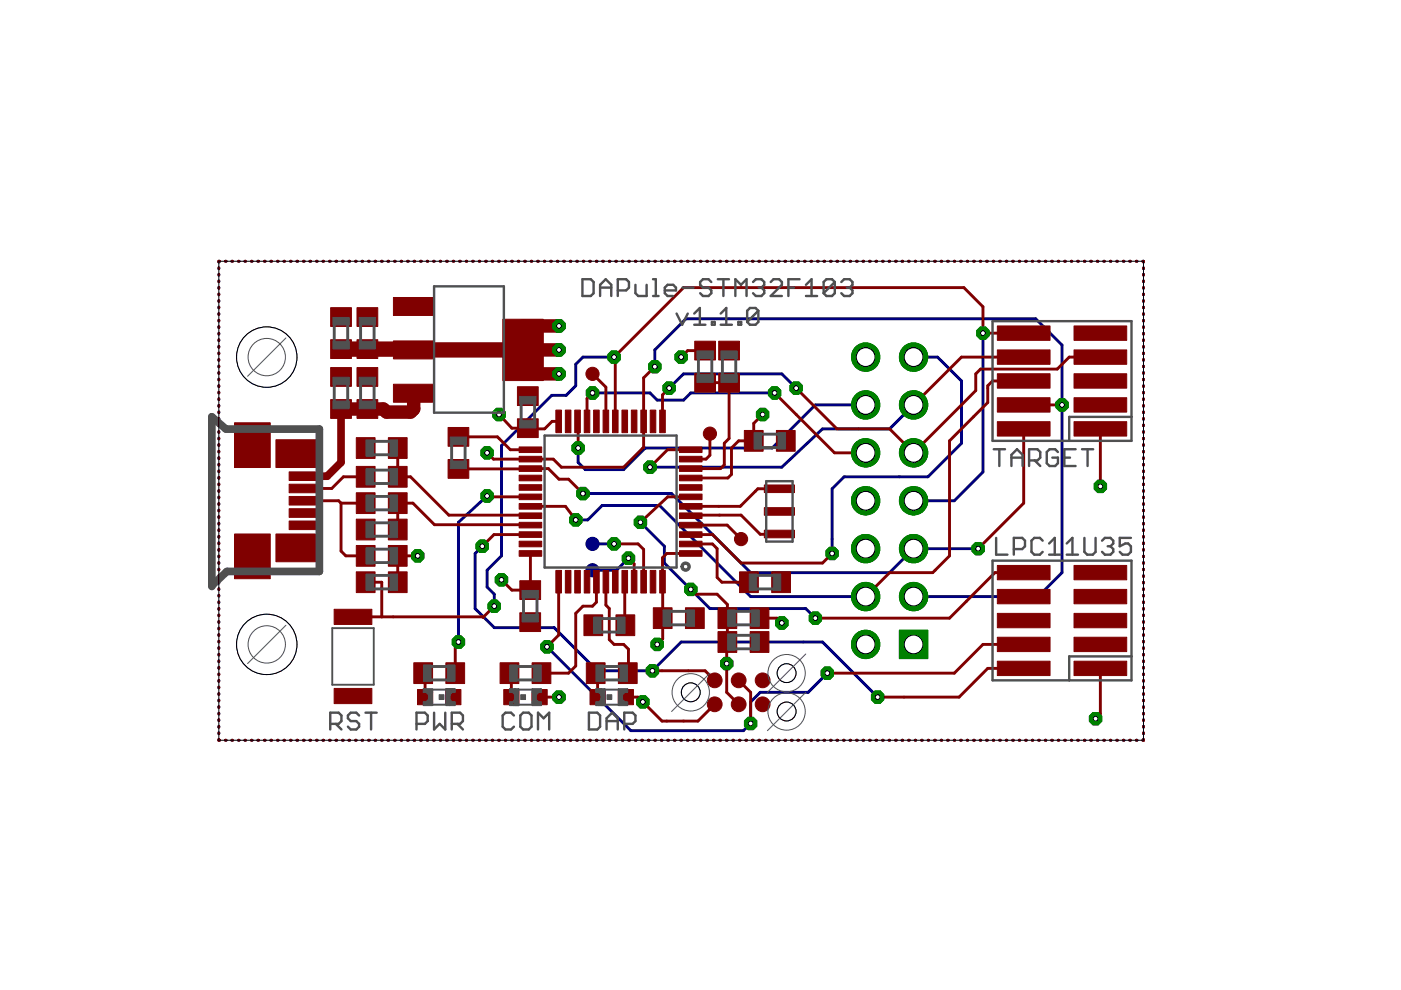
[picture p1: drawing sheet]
<svg xmlns="http://www.w3.org/2000/svg" width="297mm" height="210mm" viewBox="0 0 297 210" stroke-linecap="round" stroke-linejoin="round" font-family="sans-serif">
<g fill="#000080" stroke="#000080" stroke-width=".21">
<circle cx="125.6" cy="120.9" r="1.4"/>
<circle cx="125.6" cy="115.3" r="1.4"/>
</g>
<g fill="none" stroke="#000080" stroke-width=".61">
<path d="M46.4 56.8v.2M46.4 58.2v.1M46.4 59.6v.1M46.6 55.4h-.2v.2M47.8 55.4h.1M49.1 55.4h.2M50.5 55.4h.2M51.9 55.4h.2M53.3 55.4h.1M54.7 55.4h.1M56 55.4h.2M57.4 55.4h.2"/>
<path d="M58.8 55.4h.2M60.2 55.4h.1M61.6 55.4h.1M62.9 55.4h.2M64.3 55.4h.2M65.7 55.4h.2M67.1 55.4h.1M68.5 55.4h.1M69.8 55.4h.2M71.2 55.4h.2M72.6 55.4h.2M74 55.4h.1"/>
<path d="M75.4 55.4h.1M76.8 55.4h.1M78.1 55.4h.2M79.5 55.4h.2M80.9 55.4h.1M82.3 55.4h.1M83.7 55.4h.1M85 55.4h.2M86.4 55.4h.2M87.8 55.4h.1M89.2 55.4h.1M90.6 55.4h.1"/>
<path d="M91.9 55.4h.2M93.3 55.4h.2M94.7 55.4h.1M96.1 55.4h.1M97.4 55.4h.2M98.8 55.4h.2M100.2 55.4h.2M101.6 55.4h.1M103 55.4h.1M104.3 55.4h.2M105.7 55.4h.2M107.1 55.4h.2"/>
<path d="M108.5 55.4h.1M109.9 55.4h.1M111.2 55.4h.2M112.6 55.4h.2M114 55.4h.2M115.4 55.4h.1M116.8 55.4h.1M118.1 55.4h.2M119.5 55.4h.2M120.9 55.4h.2M122.3 55.4h.1M123.7 55.4h.1"/>
<path d="M125 55.4h.2M126.4 55.4h.2M127.8 55.4h.2M129.2 55.4h.1M130.6 55.4h.1M131.9 55.4h.2M133.3 55.4h.2M134.7 55.4h.2M136.1 55.4h.1M137.4 55.4h.2M138.8 55.4h.2M140.2 55.4h.2"/>
<path d="M141.6 55.4h.2M143 55.4h.1M144.3 55.4h.2M145.7 55.4h.2M147.1 55.4h.2M148.5 55.4h.1M149.9 55.4h.1M151.2 55.4h.2M152.6 55.4h.2M154 55.4h.2M155.4 55.4h.1M156.8 55.4h.1"/>
<path d="M158.1 55.4h.2M159.5 55.4h.2M160.9 55.4h.2M162.3 55.4h.1M163.7 55.4h.1M165 55.4h.2M166.4 55.4h.2M167.8 55.4h.2M169.2 55.4h.1M170.6 55.4h.1M171.9 55.4h.2M173.3 55.4h.2"/>
<path d="M174.7 55.4h.2M176.1 55.4h.1M177.4 55.4h.2M178.8 55.4h.2M180.2 55.4h.2M181.6 55.4h.2M183 55.4h.1M184.3 55.4h.2M185.7 55.4h.2M187.1 55.4h.2M188.5 55.4h.1M189.9 55.4h.1"/>
<path d="M191.2 55.4h.2M192.6 55.4h.2M194 55.4h.2M195.4 55.4h.1M196.8 55.4h.1M198.1 55.4h.2M199.5 55.4h.2M200.9 55.4h.2M202.3 55.4h.1M203.7 55.4h.1M205 55.4h.2M206.4 55.4h.2"/>
<path d="M207.8 55.4h.2M209.2 55.4h.1M210.6 55.4h.1M211.9 55.4h.2M213.3 55.4h.2M214.7 55.4h.2M216.1 55.4h.1M217.4 55.4h.2M218.8 55.4h.2M220.2 55.4h.2M221.6 55.4h.2M223 55.4h.1"/>
<path d="M224.3 55.4h.2M225.7 55.4h.2M227.1 55.4h.2M228.5 55.4h.1M229.9 55.4h.1M231.2 55.4h.2M232.6 55.4h.2M234 55.4h.2M235.4 55.4h.1M236.8 55.4h.1M238.1 55.4h.2M239.5 55.4h.2"/>
<path d="M240.9 55.4h.2M242.3 55.4h.1v.2M242.4 56.8v.2M242.4 58.2v.1M242.4 59.6v.1M46.4 60.9v.2M46.4 62.3v.2M46.4 63.7v.2M46.4 65.1v.2M46.4 66.5v.2M46.4 67.9v.2M46.4 69.3v.1"/>
<path d="M46.4 70.7v.1M46.4 72.1v.1M46.4 73.4v.2M46.4 74.8v.2M46.4 76.2v.2M46.4 77.6v.2M46.4 79v.2M130.2 75.7h-6.6l-1.5 1.5v4.6l-2.1 2h-3l-10.7 10.7v23.4l-3 3v3.6l1.5 1.5v2.5M138.8 77.7v-3.5l6.6-6.6h74.2l5.6 5.6v48.2l-5.1 5.1h-26.4M193.7 75.7h5.1l5.1 5.1v13.2l-7.2 7.1h-17.7l-2.6 2.5v13.7M208.4 70.6v29.5l-6.1 6.1h-8.6M242.4 60.9v.2"/>
<path d="M242.4 62.3v.2M242.4 63.7v.2M242.4 65.1v.2M242.4 66.5v.2M242.4 67.9v.2M242.4 69.3v.1M242.4 70.7v.1M242.4 72.1v.1M242.4 73.4v.2M242.4 74.8v.2M242.4 76.2v.2M242.4 77.6v.2"/>
<path d="M242.4 79v.2M46.4 80.4v.2M46.4 81.8v.2M46.4 83.2v.1M46.4 84.6v.1M46.4 86v.1M46.4 87.3v.2M46.4 88.7v.2M46.4 90.1v.2M46.4 91.5v.2M46.4 92.9v.2M46.4 94.3v.1"/>
<path d="M46.4 95.7v.1M46.4 97v.2M46.4 98.4v.2M46.4 99.8v.2M125.6 83.3h12.2l1.5 1.5h5.6l1.6-1.5h17.7M141.9 82.3l3-3h20.9l3 3M183.5 85.9h-10.6l-9.2 9.1h-26.9l-4.6 4.6h-8.1l-1.5-1.6v-3M193.7 85.9l-5.1 5h-14.2l-8.6 8.2h-28M242.4 80.4v.2M242.4 81.8v.2M242.4 83.2v.1M242.4 84.6v.1"/>
<path d="M242.4 86v.1M242.4 87.3v.2M242.4 88.7v.2M242.4 90.1v.2M242.4 91.5v.2M242.4 92.9v.2M242.4 94.3v.1M242.4 95.7v.1M242.4 97v.2M242.4 98.4v.2M242.4 99.8v.2M46.4 101.2v.2"/>
<path d="M46.4 102.6v.2M46.4 104v.2M46.4 105.4v.2M46.4 106.8v.2M46.4 108.2v.1M46.4 109.6v.1M46.4 111v.1M46.4 112.3v.2M46.4 113.7v.2M46.4 115.1v.2M46.4 116.5v.2M46.4 117.9v.2"/>
<path d="M46.4 119.3v.1M102.3 115.8l-1.6 1.5v11.7l4.1 4.1h12.7l9.1 9.1h11.7l6.1-6.1h30l11.7 11.7M103.3 105.2l-6.1 5.5v25.4M122.1 110.2h2.5l3.1-3h12.1l19.4 19.3h24.3M123.6 104.6h18.8l16.8 16.8h29.4l5.1-5.1h13.7M125.6 115.3h4.6M133.2 118.4l-2.5 2.5h-5.1M135.8 110.7l5.1 5.1v3.6l9.6 9.6h20.3l2.1 2.1M242.4 101.2v.2M242.4 102.6v.2M242.4 104v.2M242.4 105.4v.2"/>
<path d="M242.4 106.8v.2M242.4 108.2v.1M242.4 109.6v.1M242.4 111v.1M242.4 112.3v.2M242.4 113.7v.2M242.4 115.1v.2M242.4 116.5v.2M242.4 117.9v.2M242.4 119.3v.1M46.4 120.7v.1M46.4 122.1v.1"/>
<path d="M46.4 123.4v.2M46.4 124.8v.2M46.4 126.2v.2M46.4 127.6v.2M46.4 129v.2M46.4 130.4v.2M46.4 131.8v.2M46.4 133.2v.1M46.4 134.6v.1M46.4 136v.1M46.4 137.3v.2M46.4 138.7v.2"/>
<path d="M116 137.1l17.8 17.8h23.8l1.6-1.5v-4.6l2-2h10.1l4.1-4.1M242.4 120.7v.1M242.4 122.1v.1M242.4 123.4v.2M242.4 124.8v.2M242.4 126.2v.2M242.4 127.6v.2M242.4 129v.2M242.4 130.4v.2M242.4 131.8v.2M242.4 133.2v.1M242.4 134.6v.1"/>
<path d="M242.4 136v.1M242.4 137.3v.2M242.4 138.7v.2M46.4 156.8v.2h.2M46.4 140.1v.2M46.4 141.5v.2M46.4 142.9v.2M46.4 144.3v.1M46.4 145.7v.1M46.4 147.1v.1M46.4 148.4v.2M46.4 149.8v.2"/>
<path d="M46.4 151.2v.2M46.4 152.6v.2M46.4 154v.2M46.4 155.4v.2M47.8 157h.1M49.1 157h.2M50.5 157h.2M51.9 157h.2M53.3 157h.1M54.7 157h.1M56 157h.2M57.4 157h.2"/>
<path d="M58.8 157h.2M60.2 157h.1M61.6 157h.1M62.9 157h.2M64.3 157h.2M65.7 157h.2M67.1 157h.1M68.5 157h.1M69.8 157h.2M71.2 157h.2M72.6 157h.2M74 157h.1"/>
<path d="M75.4 157h.1M76.8 157h.1M78.1 157h.2M79.5 157h.2M80.9 157h.1M82.3 157h.1M83.7 157h.1M85 157h.2M86.4 157h.2M87.8 157h.1M89.2 157h.1M90.6 157h.1"/>
<path d="M91.9 157h.2M93.3 157h.2M94.7 157h.1M96.1 157h.1M97.4 157h.2M98.8 157h.2M100.2 157h.2M101.6 157h.1M103 157h.1M104.3 157h.2M105.7 157h.2M107.1 157h.2"/>
<path d="M108.5 157h.1M109.9 157h.1M111.2 157h.2M112.6 157h.2M114 157h.2M115.4 157h.1M116.8 157h.1M118.1 157h.2M119.5 157h.2M120.9 157h.2M122.3 157h.1M123.7 157h.1"/>
<path d="M125 157h.2M126.4 157h.2M127.8 157h.2M129.2 157h.1M130.6 157h.1M131.9 157h.2M133.3 157h.2M134.7 157h.2M136.1 157h.1M137.4 157h.2M138.8 157h.2M140.2 157h.2"/>
<path d="M141.6 157h.2M143 157h.1M144.3 157h.2M145.7 157h.2M147.1 157h.2M148.5 157h.1M149.9 157h.1M151.2 157h.2M152.6 157h.2M154 157h.2M155.4 157h.1M156.8 157h.1"/>
<path d="M158.1 157h.2M159.5 157h.2M160.9 157h.2M162.3 157h.1M163.7 157h.1M165 157h.2M166.4 157h.2M167.8 157h.2M169.2 157h.1M170.6 157h.1M171.9 157h.2M173.3 157h.2"/>
<path d="M174.7 157h.2M176.1 157h.1M177.4 157h.2M178.8 157h.2M180.2 157h.2M181.6 157h.2M183 157h.1M184.3 157h.2M185.7 157h.2M187.1 157h.2M188.5 157h.1M189.9 157h.1"/>
<path d="M191.2 157h.2M192.6 157h.2M194 157h.2M195.4 157h.1M196.8 157h.1M198.1 157h.2M199.5 157h.2M200.9 157h.2M202.3 157h.1M203.7 157h.1M205 157h.2M206.4 157h.2"/>
<path d="M207.8 157h.2M209.2 157h.1M210.6 157h.1M211.9 157h.2M213.3 157h.2M214.7 157h.2M216.1 157h.1M217.4 157h.2M218.8 157h.2M220.2 157h.2M221.6 157h.2M223 157h.1"/>
<path d="M224.3 157h.2M225.7 157h.2M227.1 157h.2M228.5 157h.1M229.9 157h.1M231.2 157h.2M232.6 157h.2M234 157h.2M235.4 157h.1M236.8 157h.1M238.1 157h.2M239.5 157h.2"/>
<path d="M240.9 157h.2M242.4 156.8v.2h-.1M242.4 140.1v.2M242.4 141.5v.2M242.4 142.9v.2M242.4 144.3v.1M242.4 145.7v.1M242.4 147.1v.1M242.4 148.4v.2M242.4 149.8v.2M242.4 151.2v.2M242.4 152.6v.2"/>
<path d="M242.4 154v.2M242.4 155.4v.2"/>
</g>
<circle cx="183.5" cy="106.2" r="3" fill="#008000" stroke="#008000" stroke-width=".21"/>
<circle cx="183.5" cy="106.2" r="1.99" fill="#fff" stroke="#000" stroke-width=".21"/>
<circle cx="193.7" cy="106.2" r="3" fill="#008000" stroke="#008000" stroke-width=".21"/>
<circle cx="193.7" cy="106.2" r="1.99" fill="#fff" stroke="#000" stroke-width=".21"/>
<circle cx="183.5" cy="96" r="3" fill="#008000" stroke="#008000" stroke-width=".21"/>
<circle cx="183.5" cy="96" r="1.99" fill="#fff" stroke="#000" stroke-width=".21"/>
<circle cx="193.7" cy="96" r="3" fill="#008000" stroke="#008000" stroke-width=".21"/>
<circle cx="193.7" cy="96" r="1.99" fill="#fff" stroke="#000" stroke-width=".21"/>
<circle cx="183.5" cy="85.9" r="3" fill="#008000" stroke="#008000" stroke-width=".21"/>
<circle cx="183.5" cy="85.9" r="1.99" fill="#fff" stroke="#000" stroke-width=".21"/>
<circle cx="193.7" cy="85.9" r="3" fill="#008000" stroke="#008000" stroke-width=".21"/>
<circle cx="193.7" cy="85.9" r="1.99" fill="#fff" stroke="#000" stroke-width=".21"/>
<circle cx="183.5" cy="75.7" r="3" fill="#008000" stroke="#008000" stroke-width=".21"/>
<circle cx="183.5" cy="75.7" r="1.99" fill="#fff" stroke="#000" stroke-width=".21"/>
<circle cx="193.7" cy="75.7" r="3" fill="#008000" stroke="#008000" stroke-width=".21"/>
<circle cx="193.7" cy="75.7" r="1.99" fill="#fff" stroke="#000" stroke-width=".21"/>
<circle cx="183.5" cy="116.3" r="3" fill="#008000" stroke="#008000" stroke-width=".21"/>
<circle cx="183.5" cy="116.3" r="1.99" fill="#fff" stroke="#000" stroke-width=".21"/>
<circle cx="193.7" cy="116.3" r="3" fill="#008000" stroke="#008000" stroke-width=".21"/>
<circle cx="193.7" cy="116.3" r="1.99" fill="#fff" stroke="#000" stroke-width=".21"/>
<circle cx="183.5" cy="126.5" r="3" fill="#008000" stroke="#008000" stroke-width=".21"/>
<circle cx="183.5" cy="126.5" r="1.99" fill="#fff" stroke="#000" stroke-width=".21"/>
<circle cx="193.7" cy="126.5" r="3" fill="#008000" stroke="#008000" stroke-width=".21"/>
<circle cx="193.7" cy="126.5" r="1.99" fill="#fff" stroke="#000" stroke-width=".21"/>
<circle cx="183.5" cy="136.6" r="3" fill="#008000" stroke="#008000" stroke-width=".21"/>
<circle cx="183.5" cy="136.6" r="1.99" fill="#fff" stroke="#000" stroke-width=".21"/>
<path d="M190.7 133.6h6v6h-6z" fill="#008000" stroke="#008000" stroke-width=".21"/>
<circle cx="193.7" cy="136.6" r="1.99" fill="#fff" stroke="#000" stroke-width=".21"/>
<circle cx="118.5" cy="147.8" r="1.42" fill="#008000" stroke="#008000" stroke-width=".21"/>
<circle cx="118.5" cy="147.8" r=".51" fill="#fff" stroke="#000" stroke-width=".21"/>
<circle cx="136.3" cy="148.8" r="1.42" fill="#008000" stroke="#008000" stroke-width=".21"/>
<circle cx="136.3" cy="148.8" r=".51" fill="#fff" stroke="#000" stroke-width=".21"/>
<circle cx="165.8" cy="132.1" r="1.42" fill="#008000" stroke="#008000" stroke-width=".21"/>
<circle cx="165.8" cy="132.1" r=".51" fill="#fff" stroke="#000" stroke-width=".21"/>
<circle cx="118.5" cy="69.1" r="1.42" fill="#008000" stroke="#008000" stroke-width=".21"/>
<circle cx="118.5" cy="69.1" r=".51" fill="#fff" stroke="#000" stroke-width=".21"/>
<circle cx="118.5" cy="74.2" r="1.42" fill="#008000" stroke="#008000" stroke-width=".21"/>
<circle cx="118.5" cy="74.2" r=".51" fill="#fff" stroke="#000" stroke-width=".21"/>
<circle cx="118.5" cy="79.3" r="1.42" fill="#008000" stroke="#008000" stroke-width=".21"/>
<circle cx="118.5" cy="79.3" r=".51" fill="#fff" stroke="#000" stroke-width=".21"/>
<circle cx="105.8" cy="87.9" r="1.42" fill="#008000" stroke="#008000" stroke-width=".21"/>
<circle cx="105.8" cy="87.9" r=".51" fill="#fff" stroke="#000" stroke-width=".21"/>
<circle cx="106.3" cy="122.9" r="1.42" fill="#008000" stroke="#008000" stroke-width=".21"/>
<circle cx="106.3" cy="122.9" r=".51" fill="#fff" stroke="#000" stroke-width=".21"/>
<circle cx="144.4" cy="75.7" r="1.42" fill="#008000" stroke="#008000" stroke-width=".21"/>
<circle cx="144.4" cy="75.7" r=".51" fill="#fff" stroke="#000" stroke-width=".21"/>
<circle cx="139.3" cy="136.6" r="1.42" fill="#008000" stroke="#008000" stroke-width=".21"/>
<circle cx="139.3" cy="136.6" r=".51" fill="#fff" stroke="#000" stroke-width=".21"/>
<circle cx="161.7" cy="87.9" r="1.42" fill="#008000" stroke="#008000" stroke-width=".21"/>
<circle cx="161.7" cy="87.9" r=".51" fill="#fff" stroke="#000" stroke-width=".21"/>
<circle cx="88.6" cy="117.9" r="1.42" fill="#008000" stroke="#008000" stroke-width=".21"/>
<circle cx="88.6" cy="117.9" r=".51" fill="#fff" stroke="#000" stroke-width=".21"/>
<circle cx="232.3" cy="152.4" r="1.42" fill="#008000" stroke="#008000" stroke-width=".21"/>
<circle cx="232.3" cy="152.4" r=".51" fill="#fff" stroke="#000" stroke-width=".21"/>
<circle cx="233.3" cy="103.1" r="1.42" fill="#008000" stroke="#008000" stroke-width=".21"/>
<circle cx="233.3" cy="103.1" r=".51" fill="#fff" stroke="#000" stroke-width=".21"/>
<circle cx="146.5" cy="125" r="1.42" fill="#008000" stroke="#008000" stroke-width=".21"/>
<circle cx="146.5" cy="125" r=".51" fill="#fff" stroke="#000" stroke-width=".21"/>
<circle cx="135.8" cy="110.7" r="1.42" fill="#008000" stroke="#008000" stroke-width=".21"/>
<circle cx="135.8" cy="110.7" r=".51" fill="#fff" stroke="#000" stroke-width=".21"/>
<circle cx="172.9" cy="131.1" r="1.42" fill="#008000" stroke="#008000" stroke-width=".21"/>
<circle cx="172.9" cy="131.1" r=".51" fill="#fff" stroke="#000" stroke-width=".21"/>
<circle cx="154.1" cy="140.7" r="1.42" fill="#008000" stroke="#008000" stroke-width=".21"/>
<circle cx="154.1" cy="140.7" r=".51" fill="#fff" stroke="#000" stroke-width=".21"/>
<circle cx="137.8" cy="99.1" r="1.42" fill="#008000" stroke="#008000" stroke-width=".21"/>
<circle cx="137.8" cy="99.1" r=".51" fill="#fff" stroke="#000" stroke-width=".21"/>
<circle cx="141.9" cy="82.3" r="1.42" fill="#008000" stroke="#008000" stroke-width=".21"/>
<circle cx="141.9" cy="82.3" r=".51" fill="#fff" stroke="#000" stroke-width=".21"/>
<circle cx="168.8" cy="82.3" r="1.42" fill="#008000" stroke="#008000" stroke-width=".21"/>
<circle cx="168.8" cy="82.3" r=".51" fill="#fff" stroke="#000" stroke-width=".21"/>
<circle cx="104.8" cy="128.5" r="1.42" fill="#008000" stroke="#008000" stroke-width=".21"/>
<circle cx="104.8" cy="128.5" r=".51" fill="#fff" stroke="#000" stroke-width=".21"/>
<circle cx="130.2" cy="75.7" r="1.42" fill="#008000" stroke="#008000" stroke-width=".21"/>
<circle cx="130.2" cy="75.7" r=".51" fill="#fff" stroke="#000" stroke-width=".21"/>
<circle cx="208.4" cy="70.6" r="1.42" fill="#008000" stroke="#008000" stroke-width=".21"/>
<circle cx="208.4" cy="70.6" r=".51" fill="#fff" stroke="#000" stroke-width=".21"/>
<circle cx="123.6" cy="104.6" r="1.42" fill="#008000" stroke="#008000" stroke-width=".21"/>
<circle cx="123.6" cy="104.6" r=".51" fill="#fff" stroke="#000" stroke-width=".21"/>
<circle cx="207.4" cy="116.3" r="1.42" fill="#008000" stroke="#008000" stroke-width=".21"/>
<circle cx="207.4" cy="116.3" r=".51" fill="#fff" stroke="#000" stroke-width=".21"/>
<circle cx="122.1" cy="110.2" r="1.42" fill="#008000" stroke="#008000" stroke-width=".21"/>
<circle cx="122.1" cy="110.2" r=".51" fill="#fff" stroke="#000" stroke-width=".21"/>
<circle cx="102.3" cy="115.8" r="1.42" fill="#008000" stroke="#008000" stroke-width=".21"/>
<circle cx="102.3" cy="115.8" r=".51" fill="#fff" stroke="#000" stroke-width=".21"/>
<circle cx="138.3" cy="142.2" r="1.42" fill="#008000" stroke="#008000" stroke-width=".21"/>
<circle cx="138.3" cy="142.2" r=".51" fill="#fff" stroke="#000" stroke-width=".21"/>
<circle cx="186.1" cy="147.8" r="1.42" fill="#008000" stroke="#008000" stroke-width=".21"/>
<circle cx="186.1" cy="147.8" r=".51" fill="#fff" stroke="#000" stroke-width=".21"/>
<circle cx="116" cy="137.1" r="1.42" fill="#008000" stroke="#008000" stroke-width=".21"/>
<circle cx="116" cy="137.1" r=".51" fill="#fff" stroke="#000" stroke-width=".21"/>
<circle cx="159.2" cy="153.4" r="1.42" fill="#008000" stroke="#008000" stroke-width=".21"/>
<circle cx="159.2" cy="153.4" r=".51" fill="#fff" stroke="#000" stroke-width=".21"/>
<circle cx="175.4" cy="142.7" r="1.42" fill="#008000" stroke="#008000" stroke-width=".21"/>
<circle cx="175.4" cy="142.7" r=".51" fill="#fff" stroke="#000" stroke-width=".21"/>
<circle cx="103.3" cy="96" r="1.42" fill="#008000" stroke="#008000" stroke-width=".21"/>
<circle cx="103.3" cy="96" r=".51" fill="#fff" stroke="#000" stroke-width=".21"/>
<circle cx="138.8" cy="77.7" r="1.42" fill="#008000" stroke="#008000" stroke-width=".21"/>
<circle cx="138.8" cy="77.7" r=".51" fill="#fff" stroke="#000" stroke-width=".21"/>
<circle cx="225.2" cy="85.9" r="1.42" fill="#008000" stroke="#008000" stroke-width=".21"/>
<circle cx="225.2" cy="85.9" r=".51" fill="#fff" stroke="#000" stroke-width=".21"/>
<circle cx="97.2" cy="136.1" r="1.42" fill="#008000" stroke="#008000" stroke-width=".21"/>
<circle cx="97.2" cy="136.1" r=".51" fill="#fff" stroke="#000" stroke-width=".21"/>
<circle cx="103.3" cy="105.2" r="1.42" fill="#008000" stroke="#008000" stroke-width=".21"/>
<circle cx="103.3" cy="105.2" r=".51" fill="#fff" stroke="#000" stroke-width=".21"/>
<circle cx="133.2" cy="118.4" r="1.42" fill="#008000" stroke="#008000" stroke-width=".21"/>
<circle cx="133.2" cy="118.4" r=".51" fill="#fff" stroke="#000" stroke-width=".21"/>
<circle cx="130.2" cy="115.3" r="1.42" fill="#008000" stroke="#008000" stroke-width=".21"/>
<circle cx="130.2" cy="115.3" r=".51" fill="#fff" stroke="#000" stroke-width=".21"/>
<circle cx="125.6" cy="83.3" r="1.42" fill="#008000" stroke="#008000" stroke-width=".21"/>
<circle cx="125.6" cy="83.3" r=".51" fill="#fff" stroke="#000" stroke-width=".21"/>
<circle cx="164.2" cy="83.3" r="1.42" fill="#008000" stroke="#008000" stroke-width=".21"/>
<circle cx="164.2" cy="83.3" r=".51" fill="#fff" stroke="#000" stroke-width=".21"/>
<circle cx="122.6" cy="95" r="1.42" fill="#008000" stroke="#008000" stroke-width=".21"/>
<circle cx="122.6" cy="95" r=".51" fill="#fff" stroke="#000" stroke-width=".21"/>
<circle cx="176.4" cy="117.3" r="1.42" fill="#008000" stroke="#008000" stroke-width=".21"/>
<circle cx="176.4" cy="117.3" r=".51" fill="#fff" stroke="#000" stroke-width=".21"/>
<g fill="#800000" stroke="#800000" stroke-width=".21">
<path d="M61.3 105.3h6.8v1.8h-6.8z"/>
<path d="M61.3 102.7h6.8v1.8h-6.8z"/>
<path d="M61.3 107.9h6.8v1.8h-6.8z"/>
<path d="M61.3 110.5h6.8v1.8h-6.8z"/>
<path d="M61.3 100.1h6.8v1.8h-6.8z"/>
<path d="M58.5 93.2h8.4v5.9h-8.4z"/>
<path d="M58.5 113.2h8.4v5.9h-8.4z"/>
<path d="M49.7 89.6h7.6v9.5h-7.6z"/>
<path d="M49.7 113.2h7.6v9.5h-7.6z"/>
<path d="M106.6 67.7h8.6v13h-8.6z"/>
<path d="M83.4 72.3h8.6v3.8h-8.6z"/>
<path d="M83.4 63.1h8.6v3.8h-8.6z"/>
<path d="M83.4 81.5h8.6v3.8h-8.6z"/>
<path d="M70.1 84.7h4.4v4h-4.4z"/>
<path d="M70.1 77.9h4.4v4h-4.4z"/>
<path d="M75.7 84.7h4.4v4h-4.4z"/>
<path d="M75.7 77.9h4.4v4h-4.4z"/>
<path d="M75.7 72h4.4v4h-4.4z"/>
<path d="M75.7 65.2h4.4v4h-4.4z"/>
<path d="M70.1 72h4.4v4h-4.4z"/>
<path d="M70.1 65.2h4.4v4h-4.4z"/>
<path d="M144.1 116.8h4.7v1.1h-4.7z"/>
<path d="M144.1 114.7h4.7v1.2h-4.7z"/>
<path d="M144.1 112.8h4.7v1.1h-4.7z"/>
<path d="M144.1 110.7h4.7v1.2h-4.7z"/>
<path d="M144.1 108.8h4.7v1.1h-4.7z"/>
<path d="M144.1 106.8h4.7v1.1h-4.7z"/>
<path d="M144.1 104.8h4.7v1.1h-4.7z"/>
<path d="M144.1 102.8h4.7v1.1h-4.7z"/>
<path d="M144.1 100.8h4.7v1.1h-4.7z"/>
<path d="M144.1 98.8h4.7v1.1h-4.7z"/>
<path d="M144.1 96.8h4.7v1.1h-4.7z"/>
<path d="M144.1 94.8h4.7v1.1h-4.7z"/>
<path d="M110.1 116.8h4.8v1.1h-4.8z"/>
<path d="M110.1 114.7h4.8v1.2h-4.8z"/>
<path d="M110.1 112.8h4.8v1.1h-4.8z"/>
<path d="M110.1 110.7h4.8v1.2h-4.8z"/>
<path d="M110.1 108.8h4.8v1.1h-4.8z"/>
<path d="M110.1 106.8h4.8v1.1h-4.8z"/>
<path d="M110.1 104.8h4.8v1.1h-4.8z"/>
<path d="M110.1 102.8h4.8v1.1h-4.8z"/>
<path d="M110.1 100.8h4.8v1.1h-4.8z"/>
<path d="M110.1 98.8h4.8v1.1h-4.8z"/>
<path d="M110.1 96.8h4.8v1.1h-4.8z"/>
<path d="M110.1 94.8h4.8v1.1h-4.8z"/>
<path d="M139.9 87h1.2v4.7h-1.2z"/>
<path d="M137.9 87h1.1v4.7h-1.1z"/>
<path d="M135.9 87h1.2v4.7h-1.2z"/>
<path d="M133.9 87h1.1v4.7h-1.1z"/>
<path d="M131.9 87h1.2v4.7h-1.2z"/>
<path d="M129.9 87h1.1v4.7h-1.1z"/>
<path d="M127.9 87h1.2v4.7h-1.2z"/>
<path d="M125.9 87h1.1v4.7h-1.1z"/>
<path d="M123.9 87h1.2v4.7h-1.2z"/>
<path d="M121.9 87h1.1v4.7h-1.1z"/>
<path d="M119.9 87h1.2v4.7h-1.2z"/>
<path d="M117.9 87h1.1v4.7h-1.1z"/>
<path d="M117.9 120.9h1.1v4.8h-1.1z"/>
<path d="M119.9 120.9h1.2v4.8h-1.2z"/>
<path d="M121.9 120.9h1.1v4.8h-1.1z"/>
<path d="M123.9 120.9h1.2v4.8h-1.2z"/>
<path d="M125.9 120.9h1.1v4.8h-1.1z"/>
<path d="M127.9 120.9h1.2v4.8h-1.2z"/>
<path d="M129.9 120.9h1.1v4.8h-1.1z"/>
<path d="M131.9 120.9h1.2v4.8h-1.2z"/>
<path d="M133.9 120.9h1.1v4.8h-1.1z"/>
<path d="M135.9 120.9h1.2v4.8h-1.2z"/>
<path d="M137.9 120.9h1.1v4.8h-1.1z"/>
<path d="M139.9 120.9h1.2v4.8h-1.2z"/>
<path d="M163.6 121.2h4v4.4h-4z"/>
<path d="M156.8 121.2h4v4.4h-4z"/>
<path d="M159 128.9h4v4.4h-4z"/>
<path d="M152.2 128.9h4v4.4h-4z"/>
<path d="M152.2 133.9h4v4.4h-4z"/>
<path d="M159 133.9h4v4.4h-4z"/>
<path d="M147.3 72.3h4.4v4h-4.4z"/>
<path d="M147.3 79.1h4.4v4h-4.4z"/>
<path d="M152.4 79.1h4.4v4h-4.4z"/>
<path d="M152.4 72.3h4.4v4h-4.4z"/>
<path d="M95 90.6h4.4v4h-4.4z"/>
<path d="M95 97.4h4.4v4h-4.4z"/>
<path d="M123.8 130.4h4v4.4h-4z"/>
<path d="M130.6 130.4h4v4.4h-4z"/>
<path d="M82.3 104.5h4v4.4h-4z"/>
<path d="M75.5 104.5h4v4.4h-4z"/>
<path d="M82.3 98.9h4v4.4h-4z"/>
<path d="M75.5 98.9h4v4.4h-4z"/>
<path d="M110.2 123.1h4.4v4h-4.4z"/>
<path d="M110.2 129.9h4.4v4h-4.4z"/>
<path d="M109.7 88.8h4.4v4h-4.4z"/>
<path d="M109.7 82h4.4v4h-4.4z"/>
<path d="M157.8 91.3h4v4.4h-4z"/>
<path d="M164.6 91.3h4v4.4h-4z"/>
<path d="M138.5 128.9h4v4.4h-4z"/>
<path d="M145.3 128.9h4v4.4h-4z"/>
<path d="M87.7 140.5h4v4.4h-4z"/>
<path d="M94.5 140.5h4v4.4h-4z"/>
<path d="M124.3 140.5h4v4.4h-4z"/>
<path d="M131.1 140.5h4v4.4h-4z"/>
<path d="M106 140.5h4v4.4h-4z"/>
<path d="M112.8 140.5h4v4.4h-4z"/>
<path d="M94.5 146.2h3.2v3.2h-3.2z"/>
<path d="M88.5 146.2h3.2v3.2h-3.2z"/>
<path d="M125.1 146.2h3.2v3.2h-3.2z"/>
<path d="M131.1 146.2h3.2v3.2h-3.2z"/>
<path d="M106.8 146.2h3.2v3.2h-3.2z"/>
<path d="M112.8 146.2h3.2v3.2h-3.2z"/>
<path d="M70.8 129.2h8v3.2h-8z"/>
<path d="M70.8 146h8v3.2h-8z"/>
<path d="M82.3 92.8h4v4.4h-4z"/>
<path d="M75.5 92.8h4v4.4h-4z"/>
<path d="M82.3 110.1h4v4.4h-4z"/>
<path d="M75.5 110.1h4v4.4h-4z"/>
<path d="M227.7 89.4h11.2v3.1h-11.2z"/>
<path d="M227.7 84.3h11.2v3.1h-11.2z"/>
<path d="M211.5 89.4h11.1v3.1h-11.1z"/>
<path d="M211.5 84.3h11.1v3.1h-11.1z"/>
<path d="M227.7 79.2h11.2v3.1h-11.2z"/>
<path d="M211.5 79.2h11.1v3.1h-11.1z"/>
<path d="M227.7 74.2h11.2v3h-11.2z"/>
<path d="M211.5 74.2h11.1v3h-11.1z"/>
<path d="M227.7 69.1h11.2v3.1h-11.2z"/>
<path d="M211.5 69.1h11.1v3.1h-11.1z"/>
<path d="M162.1 102.8h6.3v1.6h-6.3z"/>
<path d="M162.1 107.6h6.3v1.6h-6.3z"/>
<path d="M162.1 112.4h6.3v1.6h-6.3z"/>
<path d="M75.5 115.7h4v4.4h-4z"/>
<path d="M82.3 115.7h4v4.4h-4z"/>
<path d="M227.7 140.2h11.2v3h-11.2z"/>
<path d="M227.7 135.1h11.2v3.1h-11.2z"/>
<path d="M211.5 140.2h11.1v3h-11.1z"/>
<path d="M211.5 135.1h11.1v3.1h-11.1z"/>
<path d="M227.7 130h11.2v3.1h-11.2z"/>
<path d="M211.5 130h11.1v3.1h-11.1z"/>
<path d="M227.7 125h11.2v3h-11.2z"/>
<path d="M211.5 125h11.1v3h-11.1z"/>
<path d="M227.7 119.9h11.2v3h-11.2z"/>
<path d="M211.5 119.9h11.1v3h-11.1z"/>
<path d="M82.3 121.2h4v4.4h-4z"/>
<path d="M75.5 121.2h4v4.4h-4z"/>
</g>
<g fill="#800000" stroke="#800000" stroke-width=".21">
<circle cx="125.6" cy="79.3" r="1.4"/>
<circle cx="150.5" cy="91.9" r="1.4"/>
<circle cx="151.5" cy="144.3" r="1.57"/>
<circle cx="151.5" cy="149.3" r="1.57"/>
<circle cx="156.6" cy="144.3" r="1.57"/>
<circle cx="156.6" cy="149.3" r="1.57"/>
<circle cx="161.7" cy="144.3" r="1.57"/>
<circle cx="161.7" cy="149.3" r="1.57"/>
<circle cx="157.1" cy="114.3" r="1.4"/>
</g>
<g fill="none" stroke="#800000" stroke-width=".61">
<path d="M46.4 56.8v.2M46.4 58.2v.1M46.4 59.6v.1M46.6 55.4h-.2v.2M47.8 55.4h.1M49.1 55.4h.2M50.5 55.4h.2M51.9 55.4h.2M53.3 55.4h.1M54.7 55.4h.1M56 55.4h.2M57.4 55.4h.2"/>
<path d="M58.8 55.4h.2M60.2 55.4h.1M61.6 55.4h.1M62.9 55.4h.2M64.3 55.4h.2M65.7 55.4h.2M67.1 55.4h.1M68.5 55.4h.1M69.8 55.4h.2M71.2 55.4h.2M72.6 55.4h.2M74 55.4h.1"/>
<path d="M75.4 55.4h.1M76.8 55.4h.1M78.1 55.4h.2M79.5 55.4h.2M80.9 55.4h.1M82.3 55.4h.1M83.7 55.4h.1M85 55.4h.2M86.4 55.4h.2M87.8 55.4h.1M89.2 55.4h.1M90.6 55.4h.1"/>
<path d="M91.9 55.4h.2M93.3 55.4h.2M94.7 55.4h.1M96.1 55.4h.1M97.4 55.4h.2M98.8 55.4h.2M100.2 55.4h.2M101.6 55.4h.1M103 55.4h.1M104.3 55.4h.2M105.7 55.4h.2M107.1 55.4h.2"/>
<path d="M108.5 55.4h.1M109.9 55.4h.1M111.2 55.4h.2M112.6 55.4h.2M114 55.4h.2M115.4 55.4h.1M116.8 55.4h.1M118.1 55.4h.2M119.5 55.4h.2M120.9 55.4h.2M122.3 55.4h.1M123.7 55.4h.1"/>
<path d="M125 55.4h.2M126.4 55.4h.2M127.8 55.4h.2M129.2 55.4h.1M130.6 55.4h.1M131.9 55.4h.2M133.3 55.4h.2M134.7 55.4h.2M136.1 55.4h.1M137.4 55.4h.2M138.8 55.4h.2M140.2 55.4h.2"/>
<path d="M141.6 55.4h.2M143 55.4h.1M144.3 55.4h.2M145.7 55.4h.2M147.1 55.4h.2M148.5 55.4h.1M149.9 55.4h.1M151.2 55.4h.2M152.6 55.4h.2M154 55.4h.2M155.4 55.4h.1M156.8 55.4h.1"/>
<path d="M158.1 55.4h.2M159.5 55.4h.2M160.9 55.4h.2M162.3 55.4h.1M163.7 55.4h.1M165 55.4h.2M166.4 55.4h.2M167.8 55.4h.2M169.2 55.4h.1M170.6 55.4h.1M171.9 55.4h.2M173.3 55.4h.2"/>
<path d="M174.7 55.4h.2M176.1 55.4h.1M177.4 55.4h.2M178.8 55.4h.2M180.2 55.4h.2M181.6 55.4h.2M183 55.4h.1M184.3 55.4h.2M185.7 55.4h.2M187.1 55.4h.2M188.5 55.4h.1M189.9 55.4h.1"/>
<path d="M191.2 55.4h.2M192.6 55.4h.2M194 55.4h.2M195.4 55.4h.1M196.8 55.4h.1M198.1 55.4h.2M199.5 55.4h.2M200.9 55.4h.2M202.3 55.4h.1M203.7 55.4h.1M205 55.4h.2M206.4 55.4h.2"/>
<path d="M207.8 55.4h.2M209.2 55.4h.1M210.6 55.4h.1M211.9 55.4h.2M213.3 55.4h.2M214.7 55.4h.2M216.1 55.4h.1M217.4 55.4h.2M218.8 55.4h.2M220.2 55.4h.2M221.6 55.4h.2M223 55.4h.1"/>
<path d="M224.3 55.4h.2M225.7 55.4h.2M227.1 55.4h.2M228.5 55.4h.1M229.9 55.4h.1M231.2 55.4h.2M232.6 55.4h.2M234 55.4h.2M235.4 55.4h.1M236.8 55.4h.1M238.1 55.4h.2M239.5 55.4h.2"/>
<path d="M240.9 55.4h.2M242.3 55.4h.1v.2M242.4 56.8v.2M242.4 58.2v.1M242.4 59.6v.1M46.4 60.9v.2M46.4 62.3v.2M46.4 63.7v.2M46.4 65.1v.2M46.4 66.5v.2M46.4 67.9v.2M46.4 69.3v.1"/>
<path d="M46.4 70.7v.1M46.4 72.1v.1M46.4 73.4v.2M46.4 74.8v.2M46.4 76.2v.2M46.4 77.6v.2M46.4 79v.2M125.6 79.3l2.9 2.8v7.2M138.8 77.7l-2.3 2.4v14.7l-4.3 4.3h-13.2l-1.7-1.8h-12.7l-1.3-1.3M149.5 74.3h-3.7l-1.4 1.4M217 75.7h-13.1l-10.2 10.2M217 70.6h-8.6v-5.6l-4-4h-59.5l-14.7 14.7 .3 .3v13.3"/>
<path d="M233.3 75.7h-6.6l-2.5 2.6h-16.3l-1 1v3.5l-13.2 13.2-5.1-5.1h-11.2l-8.6-8.6M242.4 60.9v.2M242.4 62.3v.2M242.4 63.7v.2M242.4 65.1v.2M242.4 66.5v.2M242.4 67.9v.2M242.4 69.3v.1M242.4 70.7v.1M242.4 72.1v.1M242.4 73.4v.2M242.4 74.8v.2"/>
<path d="M242.4 76.2v.2M242.4 77.6v.2M242.4 79v.2M46.4 80.4v.2M46.4 81.8v.2M46.4 83.2v.1M46.4 84.6v.1M46.4 86v.1M46.4 87.3v.2M46.4 88.7v.2M46.4 90.1v.2M46.4 91.5v.2"/>
<path d="M46.4 92.9v.2M46.4 94.3v.1M46.4 95.7v.1M46.4 97v.2M46.4 98.4v.2M46.4 99.8v.2M83.8 95.5l.5-.5v6.1h2.7l8.2 8.1h17.1l.2 .1M97.2 99.4h19.1l2.2 2.2h2l3.1 3M97.2 92.6h8.3l2.7 2.8h4.3M105.8 87.9l2.7 2.9 7 .1 1.6-1.6h1.3M122.4 89.3l.2 .2v5.5M125.6 83.3l-1.1 1.2v4.8"/>
<path d="M141.9 82.3l-1.4 1.4v5.6M146.5 95.4h-5l-3.7 3.7M149.5 81.1h5.1v11.9l-1 1v4.6l-.8 .8h-6.3M150.5 91.9v4.6l-.8 .8h-3.2M161.7 87.9l-1.9 1.9v3.7h-3.2l-1.5 1.5v5.6l-.8 .7h-7.8M164.2 83.3l12.7 12.7h6.6M217 80.8h-6.6l-1 1v3.5l-8.1 8.2v24.4l-3.5 3.5h-9.2l-5.1 5.1M217 90.9v15.8l-9.6 9.6M217 85.9h8.2M233.3 90.9v12.2M242.4 80.4v.2M242.4 81.8v.2"/>
<path d="M242.4 83.2v.1M242.4 84.6v.1M242.4 86v.1M242.4 87.3v.2M242.4 88.7v.2M242.4 90.1v.2M242.4 91.5v.2M242.4 92.9v.2M242.4 94.3v.1M242.4 95.7v.1M242.4 97v.2M242.4 98.4v.2"/>
<path d="M242.4 99.8v.2M46.4 101.2v.2M46.4 102.6v.2M46.4 104v.2M46.4 105.4v.2M46.4 106.8v.2M46.4 108.2v.1M46.4 109.6v.1M46.4 111v.1M46.4 112.3v.2M46.4 113.7v.2M46.4 115.1v.2"/>
<path d="M46.4 116.5v.2M46.4 117.9v.2M46.4 119.3v.1M64.7 106.2h7.1l.5 .5M72.3 106.7v10.1l1 1.1h4.2M72.3 106.7h5.2M77.5 101.1h-4.7l-2.5 2.5h-5.6M88.6 117.9h-4.3v5.5M103.3 105.2l.2 .1h9M112.5 117.3l-.1 7.8h-3.9l-2.2-2.2M112.5 111.3h-20.4l-4.6-4.6h-3.2v5.6M112.5 107.4h7.4l2.2 2.8"/>
<path d="M112.5 113.3h-7.8l-2.4 2.5M130.2 115.3h5.1l1.2 1.2v6.8M133.2 118.4l1.3 1.2v3.7M146.5 117.3h-5.1l-.9 1v17.2l-1.2 1.1M146.5 115.3h4.6l.9 1v6.1l1.1 1h5.7M146.5 109.3h.8l.2-.1h9.6l4.1 4.1 4-.1M146.5 105.3h-4.9l-5.8 5.4M146.5 113.3h4.6l6 6.1h17.3l2-2.1M146.5 111.3h7.7l2.9 3M165.2 103.6h-4.5l-3.7 3.8h-10.5M242.4 101.2v.2M242.4 102.6v.2"/>
<path d="M242.4 104v.2M242.4 105.4v.2M242.4 106.8v.2M242.4 108.2v.1M242.4 109.6v.1M242.4 111v.1M242.4 112.3v.2M242.4 113.7v.2M242.4 115.1v.2M242.4 116.5v.2M242.4 117.9v.2M242.4 119.3v.1"/>
<path d="M46.4 120.7v.1M46.4 122.1v.1M46.4 123.4v.2M46.4 124.8v.2M46.4 126.2v.2M46.4 127.6v.2M46.4 129v.2M46.4 130.4v.2M46.4 131.8v.2M46.4 133.2v.1M46.4 134.6v.1M46.4 136v.1"/>
<path d="M46.4 137.3v.2M46.4 138.7v.2M77.5 123.4h3.4v7.4M97.2 136.1l-.7 .7v5.9M104.8 128.5l-2.4 2.4-27.6-.1M118.4 123.3v11.4l-2.4 2.4M126.4 123.3v4.4l-.8 .8h-2l-1.5 1.5v11.2l-1.6 1.5h-5.7M128.5 123.3v5l.7 .7v6.6l1 1h2l1 1v5l-.1 .1M132.5 123.3v9.1l.1 .2M146.5 125l1 1h4.5l2.2 2.2-.1 18.6 2.5 2.5M161 131.1h3.7l1.1 1M217 121.4h-6.1l-9.6 9.7h-28.4"/>
<path d="M217 136.6h-8.6l-6.1 6.1h-26.9M242.4 120.7v.1M242.4 122.1v.1M242.4 123.4v.2M242.4 124.8v.2M242.4 126.2v.2M242.4 127.6v.2M242.4 129v.2M242.4 130.4v.2M242.4 131.8v.2M242.4 133.2v.1M242.4 134.6v.1"/>
<path d="M242.4 136v.1M242.4 137.3v.2M242.4 138.7v.2M46.4 156.8v.2h.2M46.4 140.1v.2M46.4 141.5v.2M46.4 142.9v.2M46.4 144.3v.1M46.4 145.7v.1M46.4 147.1v.1M46.4 148.4v.2M46.4 149.8v.2"/>
<path d="M46.4 151.2v.2M46.4 152.6v.2M46.4 154v.2M46.4 155.4v.2M47.8 157h.1M49.1 157h.2M50.5 157h.2M51.9 157h.2M53.3 157h.1M54.7 157h.1M56 157h.2M57.4 157h.2"/>
<path d="M58.8 157h.2M60.2 157h.1M61.6 157h.1M62.9 157h.2M64.3 157h.2M65.7 157h.2M67.1 157h.1M68.5 157h.1M69.8 157h.2M71.2 157h.2M72.6 157h.2M74 157h.1"/>
<path d="M75.4 157h.1M76.8 157h.1M78.1 157h.2M79.5 157h.2M80.9 157h.1M82.3 157h.1M83.7 157h.1M85 157h.2M86.4 157h.2M87.8 157h.1M89.2 157h.1M89.7 142.7l.4 .4v4.7"/>
<path d="M90.6 157h.1M91.9 157h.2M93.3 157h.2M94.7 157h.1M96.1 157h.1M97.4 157h.2M98.8 157h.2M100.2 157h.2M101.6 157h.1M103 157h.1M104.3 157h.2M105.7 157h.2"/>
<path d="M107.1 157h.2M108 142.7l.4 .4v4.7M108.5 157h.1M109.9 157h.1M111.2 157h.2M112.6 157h.2M114 157h.2M114.4 147.8h4.1M115.4 157h.1M116.8 157h.1M118.1 157h.2M119.5 157h.2"/>
<path d="M120.9 157h.2M122.3 157h.1M123.7 157h.1M125 157h.2M126.3 142.7l.4 .4v4.7M126.4 157h.2M127.8 157h.2M129.2 157h.1M130.6 157h.1M131.9 157h.2M132.7 147.8h2.6l5.1 5.1h7.6l3.5-3.6M133.3 157h.2"/>
<path d="M134.7 157h.2M136.1 157h.1M137.4 157h.2M138.3 142.2h11.2l2 2.1M138.8 157h.2M140.2 157h.2M141.6 157h.2M143 157h.1M144.3 157h.2M145.7 157h.2M147.1 157h.2M148.5 157h.1"/>
<path d="M149.9 157h.1M151.2 157h.2M152.6 157h.2M154 157h.2M155.4 157h.1M156.6 144.3l2.6 2.5v6.6M156.8 157h.1M158.1 157h.2M159.5 157h.2M160.9 157h.2M162.3 157h.1M163.7 157h.1"/>
<path d="M165 157h.2M166.4 157h.2M167.8 157h.2M169.2 157h.1M170.6 157h.1M171.9 157h.2M173.3 157h.2M174.7 157h.2M176.1 157h.1M177.4 157h.2M178.8 157h.2M180.2 157h.2"/>
<path d="M181.6 157h.2M183 157h.1M184.3 157h.2M185.7 157h.2M187.1 157h.2M188.5 157h.1M189.9 157h.1M191.2 157h.2M192.6 157h.2M194 157h.2M195.4 157h.1M196.8 157h.1"/>
<path d="M198.1 157h.2M199.5 157h.2M200.9 157h.2M202.3 157h.1M203.7 157h.1M205 157h.2M206.4 157h.2M207.8 157h.2M209.2 157h.1M210.6 157h.1M211.9 157h.2M213.3 157h.2"/>
<path d="M214.7 157h.2M216.1 157h.1M217 141.7h-7.6l-6.1 6.1h-17.2M217.4 157h.2M218.8 157h.2M220.2 157h.2M221.6 157h.2M223 157h.1M224.3 157h.2M225.7 157h.2M227.1 157h.2M228.5 157h.1"/>
<path d="M229.9 157h.1M231.2 157h.2M232.6 157h.2M233.3 141.7v9.7l-1 1M234 157h.2M235.4 157h.1M236.8 157h.1M238.1 157h.2M239.5 157h.2M240.9 157h.2M242.4 156.8v.2h-.1M242.4 140.1v.2"/>
<path d="M242.4 141.5v.2M242.4 142.9v.2M242.4 144.3v.1M242.4 145.7v.1M242.4 147.1v.1M242.4 148.4v.2M242.4 149.8v.2M242.4 151.2v.2M242.4 152.6v.2M242.4 154v.2M242.4 155.4v.2"/>
</g>
<path d="M72.3 74l38.6 .2" fill="none" stroke="#800000" stroke-width="3.3"/>
<path d="M110.9 74.2h7.6M118.5 69.1h-7.6v10.2h7.6M87.7 83.4v3.3l-.7 .7h-5l-.7-.7h-9" fill="none" stroke="#800000" stroke-width="2.9"/>
<path d="M72.3 86.7v11.3l-2.9 3h-4.7" fill="none" stroke="#800000" stroke-width="1.6"/>
<circle cx="183.5" cy="106.2" r="3" fill="#008000" stroke="#008000" stroke-width=".21"/>
<circle cx="183.5" cy="106.2" r="1.99" fill="#fff" stroke="#000" stroke-width=".21"/>
<circle cx="193.7" cy="106.2" r="3" fill="#008000" stroke="#008000" stroke-width=".21"/>
<circle cx="193.7" cy="106.2" r="1.99" fill="#fff" stroke="#000" stroke-width=".21"/>
<circle cx="183.5" cy="96" r="3" fill="#008000" stroke="#008000" stroke-width=".21"/>
<circle cx="183.5" cy="96" r="1.99" fill="#fff" stroke="#000" stroke-width=".21"/>
<circle cx="193.7" cy="96" r="3" fill="#008000" stroke="#008000" stroke-width=".21"/>
<circle cx="193.7" cy="96" r="1.99" fill="#fff" stroke="#000" stroke-width=".21"/>
<circle cx="183.5" cy="85.9" r="3" fill="#008000" stroke="#008000" stroke-width=".21"/>
<circle cx="183.5" cy="85.9" r="1.99" fill="#fff" stroke="#000" stroke-width=".21"/>
<circle cx="193.7" cy="85.9" r="3" fill="#008000" stroke="#008000" stroke-width=".21"/>
<circle cx="193.7" cy="85.9" r="1.99" fill="#fff" stroke="#000" stroke-width=".21"/>
<circle cx="183.5" cy="75.7" r="3" fill="#008000" stroke="#008000" stroke-width=".21"/>
<circle cx="183.5" cy="75.7" r="1.99" fill="#fff" stroke="#000" stroke-width=".21"/>
<circle cx="193.7" cy="75.7" r="3" fill="#008000" stroke="#008000" stroke-width=".21"/>
<circle cx="193.7" cy="75.7" r="1.99" fill="#fff" stroke="#000" stroke-width=".21"/>
<circle cx="183.5" cy="116.3" r="3" fill="#008000" stroke="#008000" stroke-width=".21"/>
<circle cx="183.5" cy="116.3" r="1.99" fill="#fff" stroke="#000" stroke-width=".21"/>
<circle cx="193.7" cy="116.3" r="3" fill="#008000" stroke="#008000" stroke-width=".21"/>
<circle cx="193.7" cy="116.3" r="1.99" fill="#fff" stroke="#000" stroke-width=".21"/>
<circle cx="183.5" cy="126.5" r="3" fill="#008000" stroke="#008000" stroke-width=".21"/>
<circle cx="183.5" cy="126.5" r="1.99" fill="#fff" stroke="#000" stroke-width=".21"/>
<circle cx="193.7" cy="126.5" r="3" fill="#008000" stroke="#008000" stroke-width=".21"/>
<circle cx="193.7" cy="126.5" r="1.99" fill="#fff" stroke="#000" stroke-width=".21"/>
<circle cx="183.5" cy="136.6" r="3" fill="#008000" stroke="#008000" stroke-width=".21"/>
<circle cx="183.5" cy="136.6" r="1.99" fill="#fff" stroke="#000" stroke-width=".21"/>
<path d="M190.7 133.6h6v6h-6z" fill="#008000" stroke="#008000" stroke-width=".21"/>
<circle cx="193.7" cy="136.6" r="1.99" fill="#fff" stroke="#000" stroke-width=".21"/>
<circle cx="118.5" cy="147.8" r="1.42" fill="#008000" stroke="#008000" stroke-width=".21"/>
<circle cx="118.5" cy="147.8" r=".51" fill="#fff" stroke="#000" stroke-width=".21"/>
<circle cx="136.3" cy="148.8" r="1.42" fill="#008000" stroke="#008000" stroke-width=".21"/>
<circle cx="136.3" cy="148.8" r=".51" fill="#fff" stroke="#000" stroke-width=".21"/>
<circle cx="165.8" cy="132.1" r="1.42" fill="#008000" stroke="#008000" stroke-width=".21"/>
<circle cx="165.8" cy="132.1" r=".51" fill="#fff" stroke="#000" stroke-width=".21"/>
<circle cx="118.5" cy="69.1" r="1.42" fill="#008000" stroke="#008000" stroke-width=".21"/>
<circle cx="118.5" cy="69.1" r=".51" fill="#fff" stroke="#000" stroke-width=".21"/>
<circle cx="118.5" cy="74.2" r="1.42" fill="#008000" stroke="#008000" stroke-width=".21"/>
<circle cx="118.5" cy="74.2" r=".51" fill="#fff" stroke="#000" stroke-width=".21"/>
<circle cx="118.5" cy="79.3" r="1.42" fill="#008000" stroke="#008000" stroke-width=".21"/>
<circle cx="118.5" cy="79.3" r=".51" fill="#fff" stroke="#000" stroke-width=".21"/>
<circle cx="105.8" cy="87.9" r="1.42" fill="#008000" stroke="#008000" stroke-width=".21"/>
<circle cx="105.8" cy="87.9" r=".51" fill="#fff" stroke="#000" stroke-width=".21"/>
<circle cx="106.3" cy="122.9" r="1.42" fill="#008000" stroke="#008000" stroke-width=".21"/>
<circle cx="106.3" cy="122.9" r=".51" fill="#fff" stroke="#000" stroke-width=".21"/>
<circle cx="144.4" cy="75.7" r="1.42" fill="#008000" stroke="#008000" stroke-width=".21"/>
<circle cx="144.4" cy="75.7" r=".51" fill="#fff" stroke="#000" stroke-width=".21"/>
<circle cx="139.3" cy="136.6" r="1.42" fill="#008000" stroke="#008000" stroke-width=".21"/>
<circle cx="139.3" cy="136.6" r=".51" fill="#fff" stroke="#000" stroke-width=".21"/>
<circle cx="161.7" cy="87.9" r="1.42" fill="#008000" stroke="#008000" stroke-width=".21"/>
<circle cx="161.7" cy="87.9" r=".51" fill="#fff" stroke="#000" stroke-width=".21"/>
<circle cx="88.6" cy="117.9" r="1.42" fill="#008000" stroke="#008000" stroke-width=".21"/>
<circle cx="88.6" cy="117.9" r=".51" fill="#fff" stroke="#000" stroke-width=".21"/>
<circle cx="232.3" cy="152.4" r="1.42" fill="#008000" stroke="#008000" stroke-width=".21"/>
<circle cx="232.3" cy="152.4" r=".51" fill="#fff" stroke="#000" stroke-width=".21"/>
<circle cx="233.3" cy="103.1" r="1.42" fill="#008000" stroke="#008000" stroke-width=".21"/>
<circle cx="233.3" cy="103.1" r=".51" fill="#fff" stroke="#000" stroke-width=".21"/>
<circle cx="146.5" cy="125" r="1.42" fill="#008000" stroke="#008000" stroke-width=".21"/>
<circle cx="146.5" cy="125" r=".51" fill="#fff" stroke="#000" stroke-width=".21"/>
<circle cx="135.8" cy="110.7" r="1.42" fill="#008000" stroke="#008000" stroke-width=".21"/>
<circle cx="135.8" cy="110.7" r=".51" fill="#fff" stroke="#000" stroke-width=".21"/>
<circle cx="172.9" cy="131.1" r="1.42" fill="#008000" stroke="#008000" stroke-width=".21"/>
<circle cx="172.9" cy="131.1" r=".51" fill="#fff" stroke="#000" stroke-width=".21"/>
<circle cx="154.1" cy="140.7" r="1.42" fill="#008000" stroke="#008000" stroke-width=".21"/>
<circle cx="154.1" cy="140.7" r=".51" fill="#fff" stroke="#000" stroke-width=".21"/>
<circle cx="137.8" cy="99.1" r="1.42" fill="#008000" stroke="#008000" stroke-width=".21"/>
<circle cx="137.8" cy="99.1" r=".51" fill="#fff" stroke="#000" stroke-width=".21"/>
<circle cx="141.9" cy="82.3" r="1.42" fill="#008000" stroke="#008000" stroke-width=".21"/>
<circle cx="141.9" cy="82.3" r=".51" fill="#fff" stroke="#000" stroke-width=".21"/>
<circle cx="168.8" cy="82.3" r="1.42" fill="#008000" stroke="#008000" stroke-width=".21"/>
<circle cx="168.8" cy="82.3" r=".51" fill="#fff" stroke="#000" stroke-width=".21"/>
<circle cx="104.8" cy="128.5" r="1.42" fill="#008000" stroke="#008000" stroke-width=".21"/>
<circle cx="104.8" cy="128.5" r=".51" fill="#fff" stroke="#000" stroke-width=".21"/>
<circle cx="130.2" cy="75.7" r="1.42" fill="#008000" stroke="#008000" stroke-width=".21"/>
<circle cx="130.2" cy="75.7" r=".51" fill="#fff" stroke="#000" stroke-width=".21"/>
<circle cx="208.4" cy="70.6" r="1.42" fill="#008000" stroke="#008000" stroke-width=".21"/>
<circle cx="208.4" cy="70.6" r=".51" fill="#fff" stroke="#000" stroke-width=".21"/>
<circle cx="123.6" cy="104.6" r="1.42" fill="#008000" stroke="#008000" stroke-width=".21"/>
<circle cx="123.6" cy="104.6" r=".51" fill="#fff" stroke="#000" stroke-width=".21"/>
<circle cx="207.4" cy="116.3" r="1.42" fill="#008000" stroke="#008000" stroke-width=".21"/>
<circle cx="207.4" cy="116.3" r=".51" fill="#fff" stroke="#000" stroke-width=".21"/>
<circle cx="122.1" cy="110.2" r="1.42" fill="#008000" stroke="#008000" stroke-width=".21"/>
<circle cx="122.1" cy="110.2" r=".51" fill="#fff" stroke="#000" stroke-width=".21"/>
<circle cx="102.3" cy="115.8" r="1.42" fill="#008000" stroke="#008000" stroke-width=".21"/>
<circle cx="102.3" cy="115.8" r=".51" fill="#fff" stroke="#000" stroke-width=".21"/>
<circle cx="138.3" cy="142.2" r="1.42" fill="#008000" stroke="#008000" stroke-width=".21"/>
<circle cx="138.3" cy="142.2" r=".51" fill="#fff" stroke="#000" stroke-width=".21"/>
<circle cx="186.1" cy="147.8" r="1.42" fill="#008000" stroke="#008000" stroke-width=".21"/>
<circle cx="186.1" cy="147.8" r=".51" fill="#fff" stroke="#000" stroke-width=".21"/>
<circle cx="116" cy="137.1" r="1.42" fill="#008000" stroke="#008000" stroke-width=".21"/>
<circle cx="116" cy="137.1" r=".51" fill="#fff" stroke="#000" stroke-width=".21"/>
<circle cx="159.2" cy="153.4" r="1.42" fill="#008000" stroke="#008000" stroke-width=".21"/>
<circle cx="159.2" cy="153.4" r=".51" fill="#fff" stroke="#000" stroke-width=".21"/>
<circle cx="175.4" cy="142.7" r="1.42" fill="#008000" stroke="#008000" stroke-width=".21"/>
<circle cx="175.4" cy="142.7" r=".51" fill="#fff" stroke="#000" stroke-width=".21"/>
<circle cx="103.3" cy="96" r="1.42" fill="#008000" stroke="#008000" stroke-width=".21"/>
<circle cx="103.3" cy="96" r=".51" fill="#fff" stroke="#000" stroke-width=".21"/>
<circle cx="138.8" cy="77.7" r="1.42" fill="#008000" stroke="#008000" stroke-width=".21"/>
<circle cx="138.8" cy="77.7" r=".51" fill="#fff" stroke="#000" stroke-width=".21"/>
<circle cx="225.2" cy="85.9" r="1.42" fill="#008000" stroke="#008000" stroke-width=".21"/>
<circle cx="225.2" cy="85.9" r=".51" fill="#fff" stroke="#000" stroke-width=".21"/>
<circle cx="97.2" cy="136.1" r="1.42" fill="#008000" stroke="#008000" stroke-width=".21"/>
<circle cx="97.2" cy="136.1" r=".51" fill="#fff" stroke="#000" stroke-width=".21"/>
<circle cx="103.3" cy="105.2" r="1.42" fill="#008000" stroke="#008000" stroke-width=".21"/>
<circle cx="103.3" cy="105.2" r=".51" fill="#fff" stroke="#000" stroke-width=".21"/>
<circle cx="133.2" cy="118.4" r="1.42" fill="#008000" stroke="#008000" stroke-width=".21"/>
<circle cx="133.2" cy="118.4" r=".51" fill="#fff" stroke="#000" stroke-width=".21"/>
<circle cx="130.2" cy="115.3" r="1.42" fill="#008000" stroke="#008000" stroke-width=".21"/>
<circle cx="130.2" cy="115.3" r=".51" fill="#fff" stroke="#000" stroke-width=".21"/>
<circle cx="125.6" cy="83.3" r="1.42" fill="#008000" stroke="#008000" stroke-width=".21"/>
<circle cx="125.6" cy="83.3" r=".51" fill="#fff" stroke="#000" stroke-width=".21"/>
<circle cx="164.2" cy="83.3" r="1.42" fill="#008000" stroke="#008000" stroke-width=".21"/>
<circle cx="164.2" cy="83.3" r=".51" fill="#fff" stroke="#000" stroke-width=".21"/>
<circle cx="122.6" cy="95" r="1.42" fill="#008000" stroke="#008000" stroke-width=".21"/>
<circle cx="122.6" cy="95" r=".51" fill="#fff" stroke="#000" stroke-width=".21"/>
<circle cx="176.4" cy="117.3" r="1.42" fill="#008000" stroke="#008000" stroke-width=".21"/>
<circle cx="176.4" cy="117.3" r=".51" fill="#fff" stroke="#000" stroke-width=".21"/>
<g fill="none" stroke="#505050" stroke-width=".51">
<path d="M123.5 59.2h1.8l.6 .6v2.4l-.6 .6h-1.8zM138.5 59.2h.5v3.6M150.8 59.8l-.6-.6h-1.2l-.6 .6v.6l.6 .6h1.2l.6 .6v.6l-.6 .6h-1.2l-.6-.6M152.2 59.2h2.4M153.4 59.2v3.6M159.7 59.8l.6-.6h1.1l.6 .6v.6l-.6 .6M163.4 59.8l.6-.6h1.2l.6 .6v.6l-2.4 2.4h2.4M169.5 59.2h-2.3v3.6M177 59.8v2.4l-.6 .6h-1.2l-.6-.6M177 59.8l-.6-.6h-1.2l-.6 .6v2.4M177 59.8l-2.4 2.4M178.4 59.8l.6-.6h1.1l.6 .6v.6l-.6 .6"/>
<path d="M92 60.7h14.8v26.8h-14.8zM127.2 62.8v-2.4l1.2-1.2 1.2 1.2v2.4M127.2 61h2.4M131 61.6h1.8l.5-.6v-1.2l-.5-.6h-1.8v3.6M134.7 60.4v1.8l.6 .6h1.8v-2.4M138.5 62.8h1.1M140.9 61.6h2.4v-.6l-.6-.6h-1.2l-.6 .6v1.2l.6 .6h1.2M143.4 66.5l1.2 2.4 1.2-2.4M144.7 61h2.4M147.2 66.5l1.2-1.2v3.6M147.2 68.9h2.4M150.9 68.3h.6v.6h-.6z"/>
<path d="M152.8 68.9h2.4M152.8 66.5l1.2-1.2v3.6M155.9 62.8v-3.6l1.2 1.2 1.2-1.2v3.6M156.5 68.3h.6v.6h-.6zM160.8 65.9v2.4l-.6 .6h-1.2l-.6-.6M160.8 65.9l-.6-.6h-1.2l-.6 .6v2.4M160.8 65.9l-2.4 2.4M160.8 61h.6M161.4 61l.6 .6v.6l-.6 .6h-1.1l-.6-.6M167.2 61h1.1M170.9 62.8h2.3M170.9 60.4l1.2-1.2v3.6"/>
<path d="M179.6 61h.5M180.1 61l.6 .6v.6l-.6 .6h-1.1l-.6-.6M210.4 68.1h29.5v25.4h-29.5zM115.5 92.4h27.9v27.9h-27.9zM210.7 95.2h2.4M211.9 95.2v3.6M214.4 98.8v-2.4l1.2-1.2 1.2 1.2v2.4M214.4 97h2.4M218.2 97.6h1.8l.6-.6v-1.2l-.6-.6h-1.8v3.6M219.4 97.6l1.2 1.2M224.3 95.8l-.6-.6h-1.2l-.6 .6v2.4l.6 .6h1.2l.6-.6v-1.2h-1.2M225.7 97h1.2"/>
<path d="M228 95.2h-2.3v3.6h2.3M229.4 95.2h2.4M230.6 95.2v3.6M239.9 88.4h-13.2v5.1M162.5 102h5.5v12.8h-5.5zM210.4 118.9h29.5v25.4h-29.5zM211.2 114v3.6h2.4M214.9 116.4h1.8l.6-.6v-1.2l-.6-.6h-1.8v3.6M221.1 114.6l-.6-.6h-1.2l-.6 .6v2.4l.6 .6h1.2l.6-.6M222.4 117.6h2.4M222.4 115.2l1.2-1.2v3.6M226.2 117.6h2.4"/>
<path d="M226.2 115.2l1.2-1.2v3.6M229.9 114v3l.6 .6h1.2l.6-.6v-3M233.7 114.6l.6-.6h1.1l.6 .6v.6l-.6 .6M234.8 115.8h.6M235.4 115.8l.6 .6v.6l-.6 .6h-1.1l-.6-.6M239.8 114h-2.4v1.8l1.2-.6h.6l.6 .6v1.2l-.6 .6h-1.2l-.6-.6M239.9 139.2h-13.2v5.1M70 153.5h1.8l.6-.6v-1.2l-.6-.6h-1.8v3.6M71.2 153.5l1.2 1.2M76.1 151.7l-.6-.6h-1.1l-.6 .6v.6l.6 .6h1.1l.6 .6v.6l-.6 .6h-1.1l-.6-.6M77.5 151.1h2.4M78.7 151.1v3.6"/>
<path d="M88.3 153.5h1.8l.6-.6v-1.2l-.6-.6h-1.8v3.6M92 151.1v3.6l1.2-1.2 1.2 1.2v-3.6M95.8 153.5h1.8l.5-.6v-1.2l-.5-.6h-1.8v3.6M97 153.5l1.1 1.2M109 151.7l-.6-.6h-1.2l-.6 .6v2.4l.6 .6h1.2l.6-.6M110.9 151.1h1.2l.6 .6v2.4l-.6 .6h-1.2l-.6-.6v-2.4zM114.1 154.7v-3.6l1.2 1.2 1.1-1.2v3.6M124.9 151.1h1.7l.6 .6v2.4l-.6 .6h-1.7zM128.6 154.7v-2.4l1.2-1.2 1.2 1.2v2.4M128.6 152.9h2.4M132.4 153.5h1.7l.6-.6v-1.2l-.6-.6h-1.7v3.6"/>
</g>
<g fill="#505050" stroke="#505050" stroke-width=".21">
<path d="M144.6 119.5a1 1 0 0 1 1.6 .1 1 1 0 0 1-.5 1.5 1 1 0 0 1-1.3-1h.5a.49 .49 0 0 1 .6-.5 .49 .49 0 0 1 .2 .8 .49 .49 0 0 1-.8-.1v-.2h-.5z" fill-rule="evenodd"/>
<path d="M95.3 146.2a.4 .4 0 0 1 .6-.1 .4 .4 0 0 1-.1 .7 .4 .4 0 0 1-.6-.4l.3-.1a.2 .2 0 0 1 .3 0 .2 .2 0 0 1 0 .3 .2 .2 0 0 1-.3-.1l-.3-.1z" fill-rule="evenodd"/>
<path d="M126.9 149a.4 .4 0 0 1 .6 0 .4 .4 0 0 1-.2 .6 .4 .4 0 0 1-.5-.4h.2a.19 .19 0 0 1 .2-.2 .19 .19 0 0 1 .2 .3 .19 .19 0 0 1-.3 .1l-.3-.2z" fill-rule="evenodd"/>
<path d="M108.6 149a.4 .4 0 0 1 .6 0 .4 .4 0 0 1-.2 .6 .4 .4 0 0 1-.5-.4l.4-.2a.19 .19 0 0 1 .2 .2 .19 .19 0 0 1-.2 .2 .19 .19 0 0 1-.2-.2h-.2z" fill-rule="evenodd"/>
</g>
<g fill="#505050" stroke="#505050" stroke-width=".21">
<path d="M93.1 147.3h1v1h-1z"/>
<path d="M128.7 147.3h1v1h-1z"/>
<path d="M110.4 147.3h1v1h-1z"/>
<path d="M70.6 80h3.4v1.6h-3.4z"/>
<path d="M70.6 85h3.4v1.7h-3.4z"/>
<path d="M76.2 80h3.4v1.6h-3.4z"/>
<path d="M76.2 85h3.4v1.7h-3.4z"/>
<path d="M76.2 67.3h3.4v1.6h-3.4z"/>
<path d="M76.2 72.4h3.4v1.6h-3.4z"/>
<path d="M70.6 67.3h3.4v1.6h-3.4z"/>
<path d="M70.6 72.4h3.4v1.6h-3.4z"/>
<path d="M158.9 121.7h1.6v3.5h-1.6z"/>
<path d="M163.9 121.7h1.6v3.5h-1.6z"/>
<path d="M154.3 129.3h1.6v3.5h-1.6z"/>
<path d="M159.4 129.3h1.6v3.5h-1.6z"/>
<path d="M159.4 134.4h1.6v3.5h-1.6z"/>
<path d="M154.3 134.4h1.6v3.5h-1.6z"/>
<path d="M147.8 79.5h3.4v1.6h-3.4z"/>
<path d="M147.8 74.4h3.4v1.6h-3.4z"/>
<path d="M152.8 74.4h3.5v1.6h-3.5z"/>
<path d="M152.8 79.5h3.5v1.6h-3.5z"/>
<path d="M95.5 97.7h3.4v1.7h-3.4z"/>
<path d="M95.5 92.7h3.4v1.6h-3.4z"/>
<path d="M130.9 130.8h1.6v3.5h-1.6z"/>
<path d="M125.8 130.8h1.6v3.5h-1.6z"/>
<path d="M77.6 104.9h1.6v3.5h-1.6z"/>
<path d="M82.7 104.9h1.6v3.5h-1.6z"/>
<path d="M77.6 99.4h1.6v3.4h-1.6z"/>
<path d="M82.7 99.4h1.6v3.4h-1.6z"/>
<path d="M110.7 130.3h3.5v1.6h-3.5z"/>
<path d="M110.7 125.2h3.5v1.6h-3.5z"/>
<path d="M110.2 84h3.4v1.6h-3.4z"/>
<path d="M110.2 89.1h3.4v1.6h-3.4z"/>
<path d="M165 91.7h1.6v3.5h-1.6z"/>
<path d="M159.9 91.7h1.6v3.5h-1.6z"/>
<path d="M145.6 129.3h1.7v3.5h-1.7z"/>
<path d="M140.6 129.3h1.6v3.5h-1.6z"/>
<path d="M94.9 141h1.6v3.5h-1.6z"/>
<path d="M89.8 141h1.6v3.5h-1.6z"/>
<path d="M131.4 141h1.6v3.5h-1.6z"/>
<path d="M126.3 141h1.7v3.5h-1.7z"/>
<path d="M113.1 141h1.6v3.5h-1.6z"/>
<path d="M108.1 141h1.6v3.5h-1.6z"/>
<path d="M95.9 146h.6v.8h-.6z"/>
<path d="M95.3 146.7h.2v.2h-.2z"/>
<path d="M94.5 146h1.5v.2h-1.5z"/>
<path d="M95.3 148.8h1.2v.8h-1.2z"/>
<path d="M94.5 146h.9v3.6h-.9z"/>
<path d="M89.7 146h2v.8h-2z"/>
<path d="M89.7 148.8h2v.8h-2z"/>
<path d="M90.8 146.7h.9v2.2h-.9z"/>
<path d="M90.5 146.7h.4v.4h-.4z"/>
<path d="M90.5 148.5h.4v.4h-.4z"/>
<path d="M126.3 148.8h.6v.8h-.6z"/>
<path d="M127.3 148.7h.2v.2h-.2z"/>
<path d="M126.8 149.4h1.5v.2h-1.5z"/>
<path d="M126.3 146h1.2v.8h-1.2z"/>
<path d="M127.4 146h.9v3.6h-.9z"/>
<path d="M131.1 148.8h2v.8h-2z"/>
<path d="M131.1 146h2v.8h-2z"/>
<path d="M131.1 146.7h.9v2.2h-.9z"/>
<path d="M131.9 148.5h.4v.4h-.4z"/>
<path d="M131.9 146.7h.4v.4h-.4z"/>
<path d="M108 148.8h.6v.8h-.6z"/>
<path d="M109 148.7h.2v.2h-.2z"/>
<path d="M108.5 149.4h1.5v.2h-1.5z"/>
<path d="M108 146h1.2v.8h-1.2z"/>
<path d="M109.1 146h.9v3.6h-.9z"/>
<path d="M112.8 148.8h2v.8h-2z"/>
<path d="M112.8 146h2v.8h-2z"/>
<path d="M112.8 146.7h.9v2.2h-.9z"/>
<path d="M113.6 148.5h.4v.4h-.4z"/>
<path d="M113.6 146.7h.4v.4h-.4z"/>
<path d="M77.6 93.3h1.6v3.4h-1.6z"/>
<path d="M82.7 93.3h1.6v3.4h-1.6z"/>
<path d="M77.6 110.5h1.6v3.5h-1.6z"/>
<path d="M82.7 110.5h1.6v3.5h-1.6z"/>
<path d="M82.7 116.1h1.6v3.5h-1.6z"/>
<path d="M77.6 116.1h1.6v3.5h-1.6z"/>
<path d="M77.6 121.7h1.6v3.5h-1.6z"/>
<path d="M82.7 121.7h1.6v3.5h-1.6z"/>
</g>
<path d="M70.4 133.2h8.8v12h-8.8z" fill="none" stroke="#505050" stroke-width=".4"/>
<path d="M44.9 124.2l3.2-3h19.6v-30.2h-19.8l-3-2.6v36" fill="none" stroke="#505050" stroke-width="1.6"/>
<g fill="none" stroke="#505050" stroke-width=".61">
<path d="M70.9 68.9v3.4M73.7 68.9v3.4M76.5 68.9v3.4M79.3 68.9v3.4M148.1 76v3.5M150.9 76v3.5M153.2 76v3.5M156 76v3.5M70.9 81.6v3.4M73.7 81.6v3.4M76.5 81.6v3.4M79.2 99.7h3.5"/>
<path d="M79.2 93.6h3.5M79.2 96.4h3.5M79.3 81.6v3.4M95.8 94.3v3.4M98.6 94.3v3.4M110.5 85.7v3.4M113.3 85.7v3.4M161.5 94.9h3.5M161.5 92.1h3.5M79.2 105.3h3.5M79.2 108.1h3.5M79.2 102.5h3.5"/>
<path d="M79.2 110.8h3.5M79.2 113.7h3.5M79.2 119.3h3.5M79.2 116.4h3.5M79.2 122h3.5M79.2 124.9h3.5M111 126.8v3.4M113.9 126.8v3.4M127.5 134h3.4M127.5 131.1h3.4M142.2 129.6h3.4M142.2 132.5h3.4"/>
<path d="M155.9 129.6h3.5M155.9 132.5h3.5M155.9 137.6h3.5M155.9 134.7h3.5M160.5 122h3.4M160.5 124.9h3.4M91.4 144.2h3.4M91.4 141.3h3.4M109.7 144.2h3.4M109.7 141.3h3.4M128 144.2h3.4M128 141.3h3.4"/>
</g>
<path d="M91.7 146.2h2.9M91.7 149.4h2.8M96.3 146.6a1.2 1.2 0 0 0-1.1 1.2 1.2 1.2 0 0 0 1.1 1.2M108.2 146.6a1.2 1.2 0 0 1 1.1 1.2 1.2 1.2 0 0 1-1.1 1.2M109.9 149.4h2.9M110 146.2h2.8M126.5 146.6a1.2 1.2 0 0 1 1.1 1.2 1.2 1.2 0 0 1-1.1 1.2M128.2 149.4h2.9M128.3 146.2h2.8" fill="none" stroke="#505050" stroke-width=".42"/>
<path d="M89.8 146.7a1.1 1.1 0 0 1 1.1 1.1 1.1 1.1 0 0 1-1.1 1.1M114.7 146.7a1.1 1.1 0 0 0-1.1 1.1 1.1 1.1 0 0 0 1.1 1.1M133 146.7a1.1 1.1 0 0 0-1.1 1.1 1.1 1.1 0 0 0 1.1 1.1" fill="none" stroke="#505050" stroke-width=".21"/>
<g fill="none" stroke="#000" stroke-width=".21">
<path d="M46.4 55.4h196v101.6h-196z"/>
<circle cx="56.6" cy="75.7" r="6.4"/>
</g>
<circle cx="56.6" cy="75.7" r="6.4" fill="#fff" stroke="#000" stroke-width=".21"/>
<circle cx="56.6" cy="136.6" r="6.4" fill="none" stroke="#000" stroke-width=".21"/>
<circle cx="56.6" cy="136.6" r="6.4" fill="#fff" stroke="#000" stroke-width=".21"/>
<circle cx="146.5" cy="146.8" r="1.99" fill="none" stroke="#000" stroke-width=".21"/>
<circle cx="146.5" cy="146.8" r="1.99" fill="#fff" stroke="#000" stroke-width=".21"/>
<circle cx="166.8" cy="142.7" r="1.99" fill="none" stroke="#000" stroke-width=".21"/>
<circle cx="166.8" cy="142.7" r="1.99" fill="#fff" stroke="#000" stroke-width=".21"/>
<circle cx="166.8" cy="150.9" r="1.99" fill="none" stroke="#000" stroke-width=".21"/>
<circle cx="166.8" cy="150.9" r="1.99" fill="#fff" stroke="#000" stroke-width=".21"/>
<g fill="none" stroke="#505050" stroke-width=".21">
<path d="M60.6 71.6l-8.1 8.2M60.6 132.6l-8.1 8.1M170.8 138.7l-8.1 8.1M150.5 142.7l-8.1 8.2M170.8 146.8l-8.1 8.1"/>
<circle cx="56.6" cy="75.7" r="4"/>
<circle cx="56.6" cy="136.6" r="4"/>
<circle cx="146.5" cy="146.8" r="4"/>
<circle cx="166.8" cy="142.7" r="4"/>
<circle cx="166.8" cy="150.9" r="4"/>
</g>
</svg>
